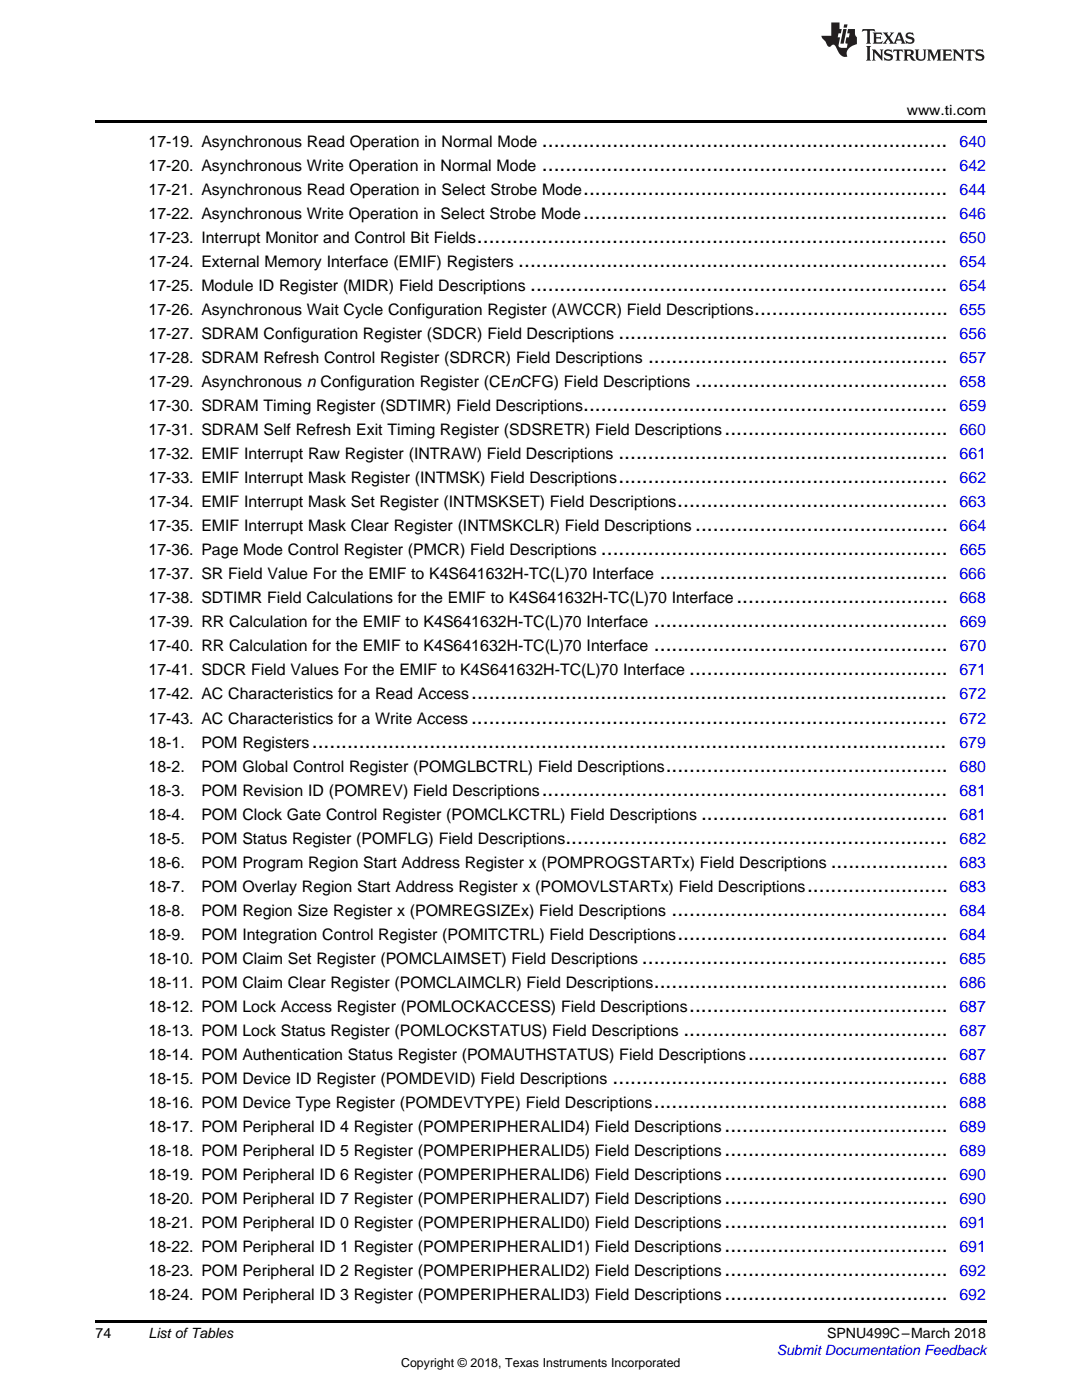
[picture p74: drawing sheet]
<svg xmlns="http://www.w3.org/2000/svg" width="216mm" height="279mm" viewBox="0 0 216 279" stroke-linecap="round" stroke-linejoin="round" font-family="sans-serif">
<defs><g id="words">
<g font-size="4.2">
<text x="108.1" y="29.2">.....................................................................</text>
<text x="108.1" y="34">.....................................................................</text>
<text x="116.4" y="38.8">..............................................................</text>
<text x="116.3" y="43.6">..............................................................</text>
<text x="95.2" y="48.4">................................................................................</text>
<text x="103.4" y="53.2">.........................................................................</text>
<text x="105.8" y="58">.......................................................................</text>
<text x="150.5" y="62.8">.................................</text>
<text x="123.4" y="67.6">........................................................</text>
<text x="129.3" y="72.4">...................................................</text>
<text x="138.7" y="77.2">...........................................</text>
<text x="116.4" y="82">..............................................................</text>
<text x="144.6" y="86.8">......................................</text>
<text x="123.4" y="91.6">........................................................</text>
<text x="123.4" y="96.4">........................................................</text>
<text x="135.1" y="101.2">..............................................</text>
<text x="138.7" y="106">...........................................</text>
<text x="119.9" y="110.8">...........................................................</text>
<text x="131.6" y="115.6">.................................................</text>
<text x="130.5" y="125.2">..................................................</text>
<text x="146.9" y="120.4">....................................</text>
<text x="130.5" y="130">..................................................</text>
<text x="137.5" y="134.8">............................................</text>
<text x="94" y="139.6">.................................................................................</text>
<text x="62.2" y="149.2">............................................................................................................</text>
<text x="94" y="144.4">.................................................................................</text>
<text x="132.8" y="154">................................................</text>
<text x="108.1" y="158.8">.....................................................................</text>
<text x="139.9" y="163.6">..........................................</text>
<text x="112.8" y="168.4">.................................................................</text>
<text x="165.8" y="173.2">....................</text>
<text x="161" y="178">........................</text>
<text x="134" y="182.8">...............................................</text>
<text x="135.2" y="187.6">..............................................</text>
<text x="128.1" y="192.4">....................................................</text>
<text x="130.5" y="197.2">..................................................</text>
<text x="137.5" y="202">............................................</text>
<text x="136.4" y="206.8">.............................................</text>
<text x="149.3" y="211.6">..................................</text>
<text x="122.2" y="216.4">.........................................................</text>
<text x="130.5" y="221.2">..................................................</text>
<text x="144.6" y="226">......................................</text>
<text x="144.6" y="230.8">......................................</text>
<text x="144.6" y="235.5">......................................</text>
<text x="144.6" y="240.3">......................................</text>
<text x="144.6" y="245.1">......................................</text>
<text x="144.6" y="249.9">......................................</text>
<text x="144.6" y="254.7">......................................</text>
<text x="144.6" y="259.5">......................................</text>
</g>
<g font-size="3.2">
<text x="29.6" y="29.2">17-19. Asynchronous Read Operation in Normal Mode</text>
<text x="29.6" y="34">17-20. Asynchronous Write Operation in Normal Mode</text>
<text x="29.6" y="38.8">17-21. Asynchronous Read Operation in Select Strobe Mode</text>
<text x="29.6" y="43.6">17-22. Asynchronous Write Operation in Select Strobe Mode</text>
<text x="29.6" y="48.4">17-23. Interrupt Monitor and Control Bit Fields</text>
<text x="29.6" y="53.2">17-24. External Memory Interface (EMIF) Registers</text>
<text x="29.6" y="58">17-25. Module ID Register (MIDR) Field Descriptions</text>
<text x="29.6" y="62.8">17-26. Asynchronous Wait Cycle Configuration Register (AWCCR) Field Descriptions</text>
<text x="29.6" y="67.6">17-27. SDRAM Configuration Register (SDCR) Field Descriptions</text>
<text x="29.6" y="72.4">17-28. SDRAM Refresh Control Register (SDRCR) Field Descriptions</text>
<text x="29.6" y="77.2">17-29. Asynchronous n Configuration Register (CEnCFG) Field Descriptions</text>
<text x="29.6" y="82">17-30. SDRAM Timing Register (SDTIMR) Field Descriptions</text>
<text x="29.6" y="86.8">17-31. SDRAM Self Refresh Exit Timing Register (SDSRETR) Field Descriptions</text>
<text x="29.6" y="91.6">17-32. EMIF Interrupt Raw Register (INTRAW) Field Descriptions</text>
<text x="29.6" y="96.4">17-33. EMIF Interrupt Mask Register (INTMSK) Field Descriptions</text>
<text x="29.6" y="101.2">17-34. EMIF Interrupt Mask Set Register (INTMSKSET) Field Descriptions</text>
<text x="29.6" y="106">17-35. EMIF Interrupt Mask Clear Register (INTMSKCLR) Field Descriptions</text>
<text x="29.6" y="110.8">17-36. Page Mode Control Register (PMCR) Field Descriptions</text>
<text x="29.6" y="115.6">17-37. SR Field Value For the EMIF to K4S641632H-TC(L)70 Interface</text>
<text x="29.6" y="120.4">17-38. SDTIMR Field Calculations for the EMIF to K4S641632H-TC(L)70 Interface</text>
<text x="29.6" y="125.2">17-39. RR Calculation for the EMIF to K4S641632H-TC(L)70 Interface</text>
<text x="29.6" y="130">17-40. RR Calculation for the EMIF to K4S641632H-TC(L)70 Interface</text>
<text x="29.6" y="134.8">17-41. SDCR Field Values For the EMIF to K4S641632H-TC(L)70 Interface</text>
<text x="29.6" y="139.6">17-42. AC Characteristics for a Read Access</text>
<text x="29.6" y="144.4">17-43. AC Characteristics for a Write Access</text>
<text x="29.6" y="149.2">18-1.</text>
<text x="40.2" y="149.2">POM Registers</text>
<text x="29.6" y="154">18-2.</text>
<text x="40.2" y="154">POM Global Control Register (POMGLBCTRL) Field Descriptions</text>
<text x="29.6" y="158.8">18-3.</text>
<text x="40.2" y="158.8">POM Revision ID (POMREV) Field Descriptions</text>
<text x="29.6" y="163.6">18-4.</text>
<text x="40.2" y="163.6">POM Clock Gate Control Register (POMCLKCTRL) Field Descriptions</text>
<text x="29.6" y="168.4">18-5.</text>
<text x="29.6" y="173.2">18-6.</text>
<text x="40.2" y="168.4">POM Status Register (POMFLG) Field Descriptions</text>
<text x="40.2" y="173.2">POM Program Region Start Address Register x (POMPROGSTARTx) Field Descriptions</text>
<text x="29.6" y="178">18-7.</text>
<text x="40.2" y="178">POM Overlay Region Start Address Register x (POMOVLSTARTx) Field Descriptions</text>
<text x="29.6" y="182.8">18-8.</text>
<text x="40.2" y="182.8">POM Region Size Register x (POMREGSIZEx) Field Descriptions</text>
<text x="29.6" y="187.6">18-9.</text>
<text x="40.2" y="187.6">POM Integration Control Register (POMITCTRL) Field Descriptions</text>
<text x="29.6" y="192.4">18-10. POM Claim Set Register (POMCLAIMSET) Field Descriptions</text>
<text x="29.6" y="197.2">18-11. POM Claim Clear Register (POMCLAIMCLR) Field Descriptions</text>
<text x="29.6" y="202">18-12. POM Lock Access Register (POMLOCKACCESS) Field Descriptions</text>
<text x="29.6" y="206.8">18-13. POM Lock Status Register (POMLOCKSTATUS) Field Descriptions</text>
<text x="29.6" y="211.6">18-14. POM Authentication Status Register (POMAUTHSTATUS) Field Descriptions</text>
<text x="29.6" y="216.4">18-15. POM Device ID Register (POMDEVID) Field Descriptions</text>
<text x="29.6" y="221.2">18-16. POM Device Type Register (POMDEVTYPE) Field Descriptions</text>
<text x="29.6" y="226">18-17. POM Peripheral ID 4 Register (POMPERIPHERALID4) Field Descriptions</text>
<text x="29.6" y="230.8">18-18. POM Peripheral ID 5 Register (POMPERIPHERALID5) Field Descriptions</text>
<text x="29.6" y="235.5">18-19. POM Peripheral ID 6 Register (POMPERIPHERALID6) Field Descriptions</text>
<text x="29.6" y="240.3">18-20. POM Peripheral ID 7 Register (POMPERIPHERALID7) Field Descriptions</text>
<text x="29.6" y="245.1">18-21. POM Peripheral ID 0 Register (POMPERIPHERALID0) Field Descriptions</text>
<text x="29.6" y="249.9">18-22. POM Peripheral ID 1 Register (POMPERIPHERALID1) Field Descriptions</text>
<text x="29.6" y="254.7">18-23. POM Peripheral ID 2 Register (POMPERIPHERALID2) Field Descriptions</text>
<text x="29.6" y="259.5">18-24. POM Peripheral ID 3 Register (POMPERIPHERALID3) Field Descriptions</text>
</g>
<g font-size="3.2" fill="#00f">
<text x="191.5" y="29.2">640</text>
<text x="191.5" y="34">642</text>
<text x="191.5" y="38.8">644</text>
<text x="191.5" y="43.6">646</text>
<text x="191.5" y="48.4">650</text>
<text x="191.5" y="53.2">654</text>
<text x="191.5" y="58">654</text>
<text x="191.5" y="62.8">655</text>
<text x="191.5" y="67.6">656</text>
<text x="191.5" y="77.2">658</text>
<text x="191.5" y="72.4">657</text>
<text x="191.5" y="82">659</text>
<text x="191.5" y="86.8">660</text>
<text x="191.5" y="91.6">661</text>
<text x="191.5" y="101.2">663</text>
<text x="191.5" y="96.4">662</text>
<text x="191.5" y="106">664</text>
<text x="191.5" y="110.8">665</text>
<text x="191.4" y="115.6">666</text>
<text x="191.5" y="120.4">668</text>
<text x="191.5" y="125.2">669</text>
<text x="191.5" y="130">670</text>
<text x="191.5" y="134.8">671</text>
<text x="191.5" y="139.6">672</text>
<text x="191.5" y="149.2">679</text>
<text x="191.5" y="144.4">672</text>
<text x="191.5" y="154">680</text>
<text x="191.4" y="158.8">681</text>
<text x="191.5" y="163.6">681</text>
<text x="191.5" y="173.2">683</text>
<text x="191.5" y="168.4">682</text>
<text x="191.4" y="178">683</text>
<text x="191.4" y="182.8">684</text>
<text x="191.5" y="187.6">684</text>
<text x="191.4" y="192.4">685</text>
<text x="191.5" y="197.2">686</text>
<text x="191.5" y="202">687</text>
<text x="191.5" y="206.8">687</text>
<text x="191.5" y="211.6">687</text>
<text x="191.5" y="216.4">688</text>
<text x="191.5" y="221.2">688</text>
<text x="191.4" y="226">689</text>
<text x="191.4" y="230.8">689</text>
<text x="191.4" y="235.5">690</text>
<text x="191.4" y="240.3">690</text>
<text x="191.4" y="245.1">691</text>
<text x="191.4" y="249.9">691</text>
<text x="191.4" y="254.7">692</text>
<text x="191.4" y="259.5">692</text>
</g>
<g font-size="2.8">
<text x="180.9" y="23">www.ti.com</text>
<text x="19" y="267">74</text>
<text x="29.6" y="267.1">List ofTables</text>
<text x="165" y="267.1">SPNU499C–March 2018</text>
</g>
<text font-size="2.8" fill="#00f" x="155" y="270.4">Submit Documentation Feedback</text>
<text font-size="2.5" x="80" y="272.7">Copyright © 2018, Texas Instruments Incorporated</text>
</g></defs>
<path d="M19 24h177.8v.6h-177.8zM19 263.5h177.8v.6h-177.8z" fill="#000"/>
<g fill="#231f20">
<path d="M172.1 5.8l-.1 .6 .5-.3h.5v.2v2.1l-.2 .3h1l-.2-.3v-2.1v-.2h.6l.4 .3-.1-.6zM174.1 6.5l.3 .4v1.5l-.3 .3h1.9l.1-.5a1.04 1.04 0 0 1-1.3 .1v-.6h.6l.4 .2v-.7l-.4 .2h-.6l.1-.6h.7l.4 .2-.1-.5zM176.1 6.5l.9 1.1-.9 1.1h.8l-.1-.2 .4-.7 .4 .7-.2 .2h1.6l-.2-.2 .1-.4h.9l.2 .4-.2 .2h.9l-.2-.3-.8-1.9h-.5l-.9 2.1-.7-1.1 .8-1h-.8l.1 .3-.3 .5-.4-.6 .2-.2zM179.4 6.9l.3 .9h-.7zM180.9 6.6a.63 .63 0 0 0-.2 .7 .63 .63 0 0 0 .6 .4l.6 .2 .1 .2a.75 .75 0 0 1-.7 .4 .75 .75 0 0 1-.6-.5l.1 .7 .2-.1a1.11 1.11 0 0 0 1.5-.5 1.13 1.13 0 0 0-1.3-.9l-.1-.3a1.04 1.04 0 0 1 1.2 .2l-.1-.6-.2 .1-.5-.1zM172.8 9.2l.3 .3v2.2l-.3 .4h1l-.2-.4v-2.2l.2-.3zM174 9.9l.2 .3v1.5l-.2 .4h.7l-.2-.4v-1.3l1.6 1.7v-1.9l.2-.3h-.7l.2 .3v.9l-1.2-1.2zM176.6 10a.62 .62 0 0 0-.2 .7 .62 .62 0 0 0 .6 .4l.6 .2 .1 .2a.76 .76 0 0 1-.7 .4 .76 .76 0 0 1-.6-.5l.1 .7 .1-.1a1.11 1.11 0 0 0 1.6-.6 1.13 1.13 0 0 0-1.3-.8l-.1-.3a1.04 1.04 0 0 1 1.2 .1l-.1-.5-.2 .1-.5-.2zM178.3 9.9l-.1 .6a.61 .61 0 0 1 .7-.3v1.5l-.2 .4h1l-.3-.4v-1.5a.63 .63 0 0 1 .8 .3l-.1-.6zM180.3 9.9l.2 .3v1.5l-.2 .4h.9l-.2-.2v-.7l.6 .2a.76 .76 0 0 0 1.1 .6l-1-.9a.58 .58 0 0 0 .6-.6 .58 .58 0 0 0-.5-.6zM181 10.2l.1-.1a.45 .45 0 0 1 .6 .1 .45 .45 0 0 1 .1 .5l-.8 .2zM182.5 9.9l.2 .2a2.17 2.17 0 0 0 .4 1.9 .99 .99 0 0 0 1.6-.7v-1.1l.2-.3h-.8l.2 .2a1.92 1.92 0 0 1-.2 1.7 .6 .6 0 0 1-.9-.5v-1.1l.2-.3zM185 9.9l.2 .3v1.5l-.2 .4h.7l-.2-.4v-1.4l.8 1.8 .8-1.8v1.4l-.2 .4h1l-.3-.4v-1.5l.3-.3h-.8l-.7 1.4-.6-1.4zM188 9.9l.2 .3v1.5l-.2 .4h1.8l.2-.6a1.04 1.04 0 0 1-1.3 .2v-.6h.6l.4 .1v-.6l-.4 .2h-.6l.1-.6h.7l.4 .2-.1-.5zM190.1 9.9l.2 .3v1.5l-.2 .4h.7l-.2-.4v-1.3l1.6 1.7v-1.9l.2-.3h-.7l.2 .3v.9l-1.1-1.2zM192.6 9.9l-.1 .6a.61 .61 0 0 1 .7-.3v1.5l-.2 .4h.9l-.2-.4v-1.5a.63 .63 0 0 1 .8 .3l-.2-.6zM194.9 10a.62 .62 0 0 0-.2 .7 .62 .62 0 0 0 .6 .4l.5 .2 .2 .2a.76 .76 0 0 1-.7 .4 .76 .76 0 0 1-.7-.5l.2 .7 .1-.1a1.11 1.11 0 0 0 1.5-.6 1.13 1.13 0 0 0-1.2-.8l-.1-.3a1.04 1.04 0 0 1 1.2 .1l-.2-.5-.2 .1-.5-.2z"/>
<path d="M165.9 4.5v2.6h-2l.1 .4 .8 .9a.91 .91 0 0 0 .9 .9 .56 .56 0 0 1 .5-.4 .56 .56 0 0 1 .5 .3l.4 .8a1.53 1.53 0 0 0 2 1.3 1.54 1.54 0 0 1 1-2.1l.9-.4-.1-1.4a1.52 1.52 0 0 1-.3-1.6h-1.4l-.2 .9h.5l-.1 .8h-.5l-.2 .9v.2l.4 .1-.1 .9a1.93 1.93 0 0 1-1.7-.3l.3-1.8h-.4l.1-.8h.5l.2-.9h-.5v-1.3zM168.3 5.8l-.6 2.9h.7l.5-2.9zM168.4 4.9l-.1 .6h.7l.1-.6z"/>
</g>
<use href="#words"/>
</svg>
